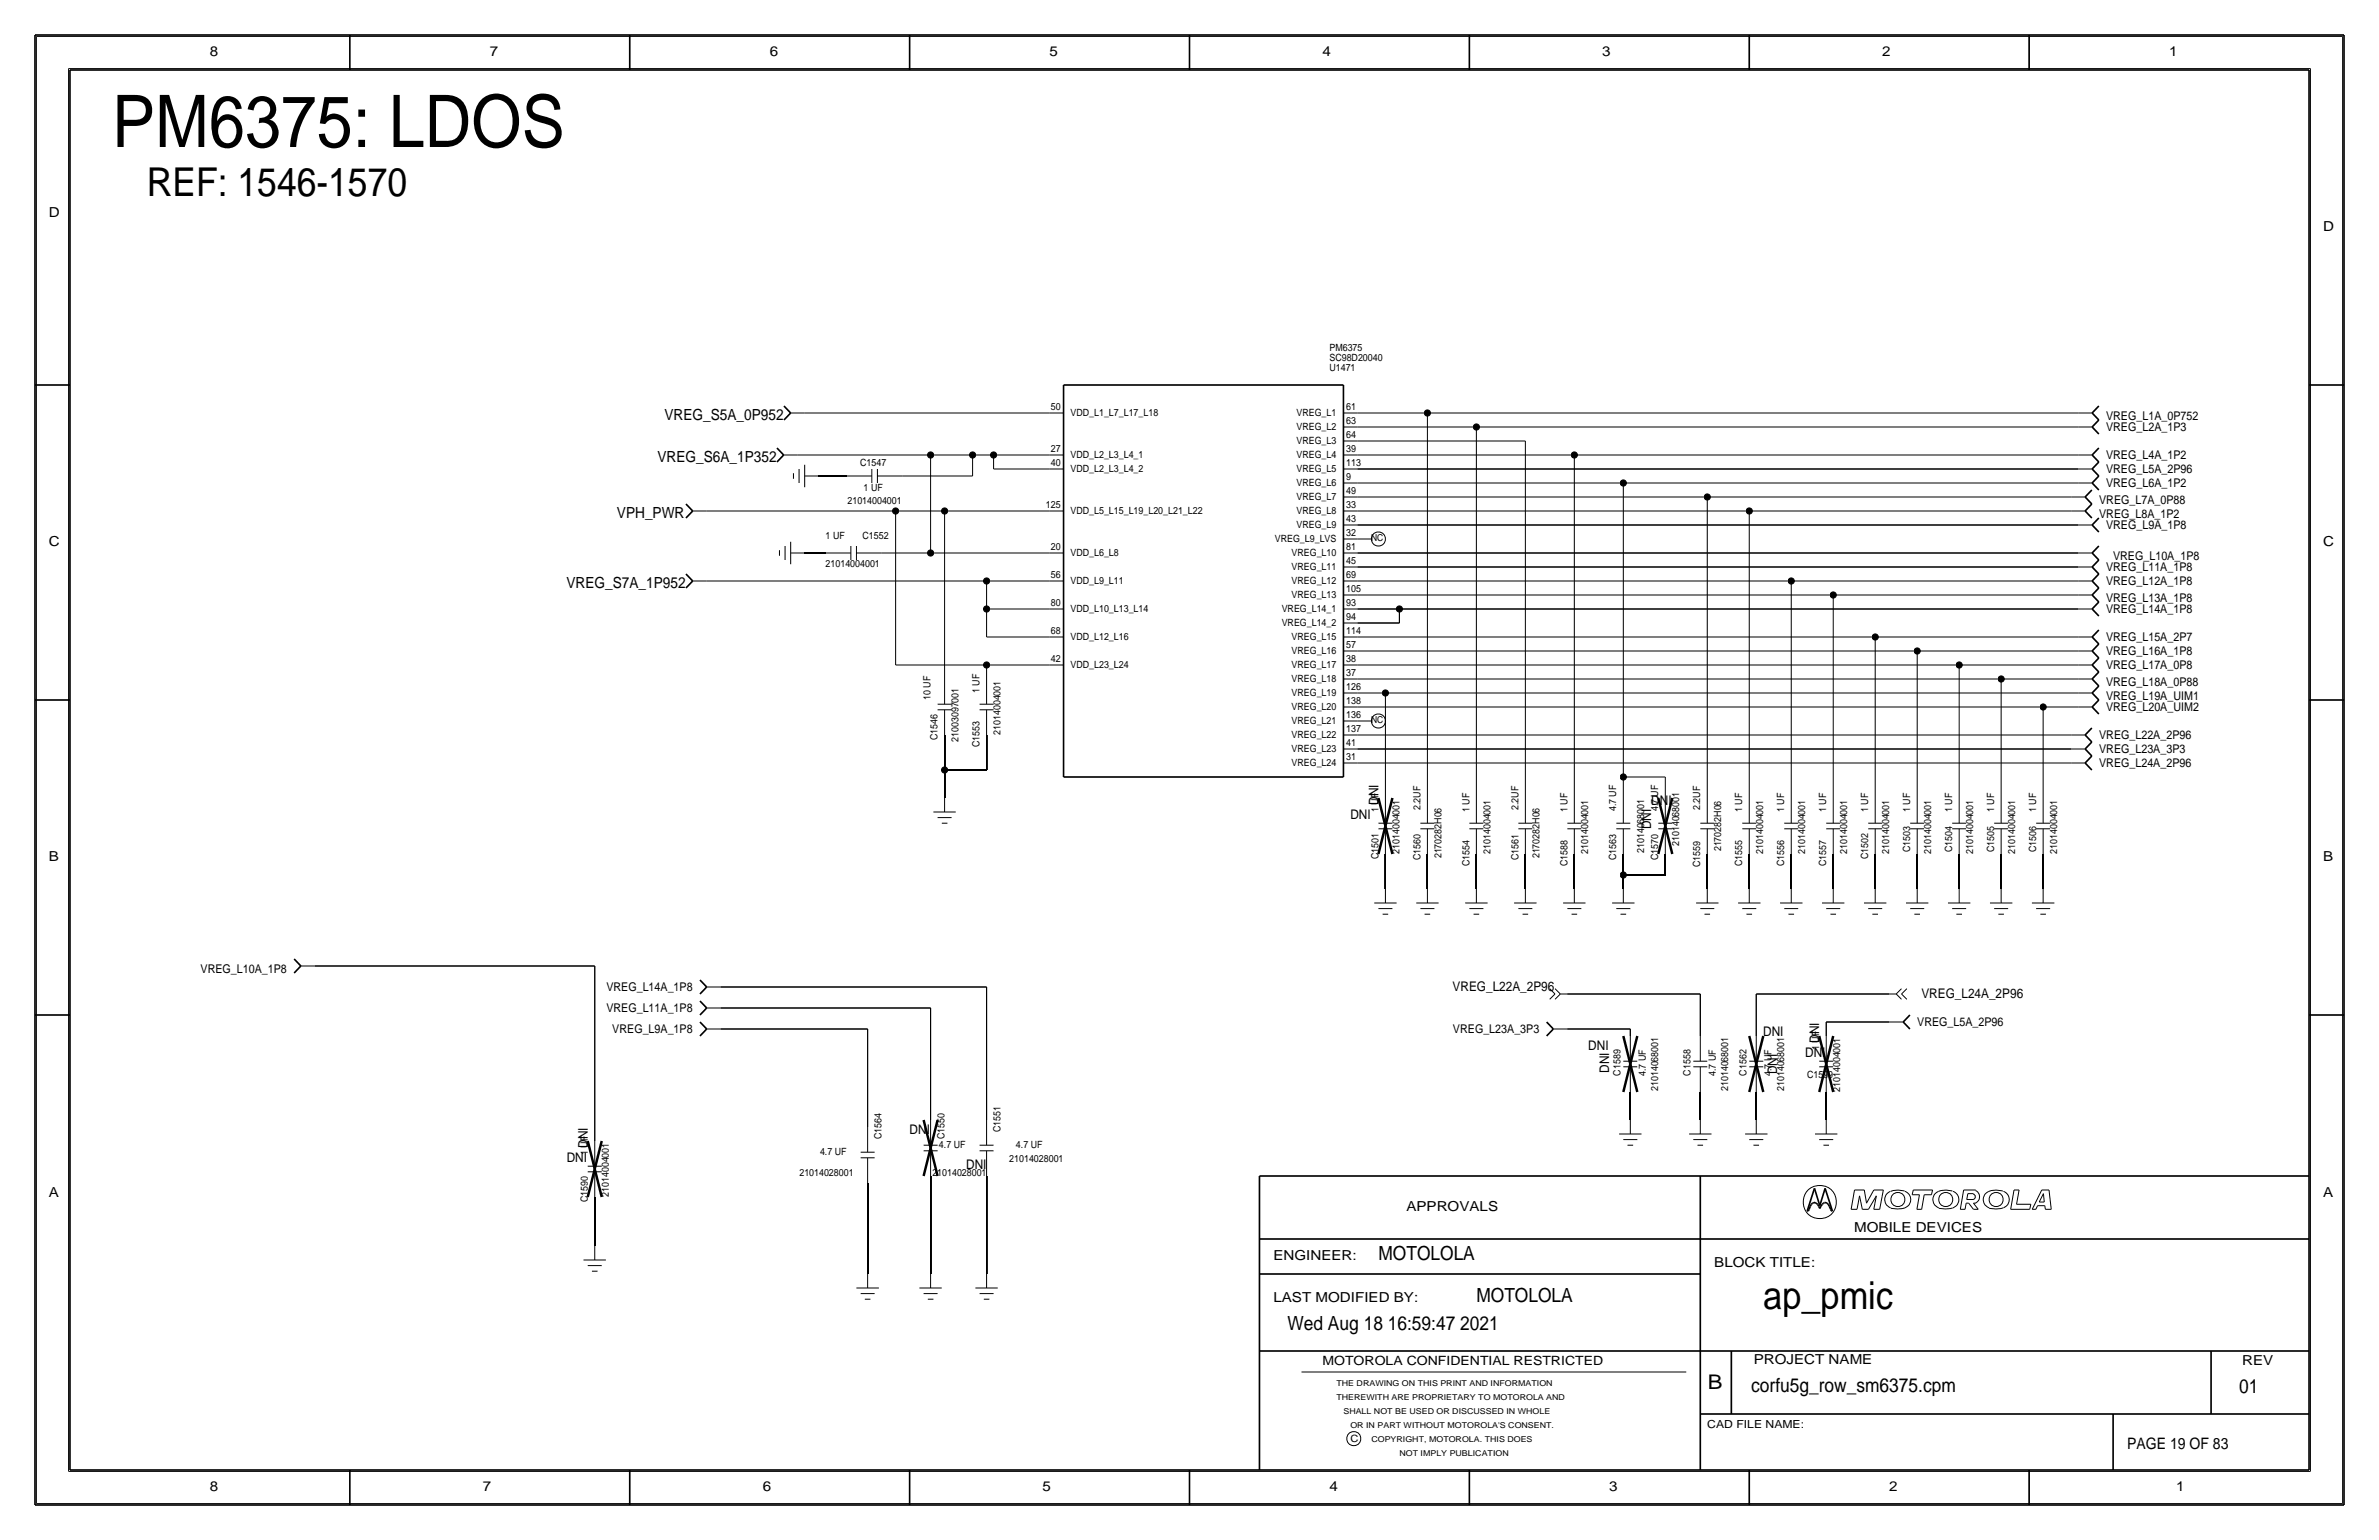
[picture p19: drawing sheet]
<svg xmlns="http://www.w3.org/2000/svg" width="432mm" height="279mm" viewBox="0 0 432 279" stroke-linecap="round" stroke-linejoin="round" font-family="sans-serif">
<defs><g id="words">
<text font-size="13.2" x="20.3" y="26.7">PM6375: LDOS</text>
<text font-size="7.2" x="26.7" y="35.6">REF: 1546-1570</text>
<text font-size="7" x="320" y="237.5">ap_pmic</text>
<text font-size="3.7" x="310" y="252.1">B</text>
<g font-size="3.5">
<text x="250.2" y="228.6">MOTOLOLA</text>
<text x="268" y="236.2">MOTOLOLA</text>
<text x="233.7" y="241.3">Wed Aug 18 16:59:47 2021</text>
<text x="317.9" y="252.6">corfu5g_row_sm6375.cpm</text>
<text x="406.4" y="252.7">01</text>
</g>
<text font-size="2.9" x="386.1" y="262.9">PAGE 19 OF 83</text>
<g font-size="2.8">
<text x="120.6" y="76.2">VREG_S5A_0P952</text>
<text x="119.3" y="83.8">VREG_S6A_1P352</text>
<text x="112" y="94">VPH_PWR</text>
<text x="102.8" y="106.7">VREG_S7A_1P952</text>
</g>
<g font-size="2.5">
<text x="38.1" y="10.2">8</text>
<text x="88.9" y="10.2">7</text>
<text x="139.7" y="10.2">6</text>
<text x="190.5" y="10.2">5</text>
<text x="240" y="10.2">4</text>
<text x="290.8" y="10.2">3</text>
<text x="341.6" y="10.2">2</text>
<text x="393.7" y="10.2">1</text>
<text x="8.9" y="39.4">D</text>
<text x="421.6" y="41.9">D</text>
<text x="8.9" y="99.1">C</text>
<text x="421.6" y="99.1">C</text>
<text x="8.9" y="156.2">B</text>
<text x="421.6" y="156.2">B</text>
<text x="8.9" y="217.2">A</text>
<text x="255.3" y="219.7">APPROVALS</text>
<text x="421.6" y="217.2">A</text>
<text x="336.5" y="223.5">MOBILE DEVICES</text>
<text x="231.1" y="228.6">ENGINEER:</text>
<text x="311.1" y="229.9">BLOCK TITLE:</text>
<text x="231.1" y="236.2">LAST MODIFIED BY:</text>
<text x="318.3" y="247.5">PROJECT NAME</text>
<text x="407" y="247.6">REV</text>
<text x="38.1" y="270.5">8</text>
<text x="87.6" y="270.5">7</text>
<text x="138.4" y="270.5">6</text>
<text x="189.2" y="270.5">5</text>
<text x="241.3" y="270.5">4</text>
<text x="292.1" y="270.5">3</text>
<text x="342.9" y="270.5">2</text>
<text x="395" y="270.5">1</text>
</g>
<g font-size="2.4">
<text x="245.1" y="148.6">DNI</text>
<text x="250.2" y="146" transform="rotate(-90 250.2 146)">DNI</text>
<text x="299.7" y="146">DNI</text>
<text x="299.7" y="150.4" transform="rotate(-90 299.7 150.4)">DNI</text>
<text x="263.7" y="179.8">VREG_L22A_2P96</text>
<text x="348.7" y="181.1">VREG_L24A_2P96</text>
<text x="288.3" y="190.5">DNI</text>
<text x="320" y="188">DNI</text>
<text x="327.7" y="191.8">DNI</text>
<text x="330.2" y="189.2" transform="rotate(-90 330.2 189.2)">DNI</text>
<text x="292.1" y="194.6" transform="rotate(-90 292.1 194.6)">DNI</text>
<text x="322.6" y="194.9" transform="rotate(-90 322.6 194.9)">DNI</text>
<text x="106.7" y="208.3" transform="rotate(-90 106.7 208.3)">DNI</text>
<text x="165.1" y="205.7">DNI</text>
<text x="102.9" y="210.8">DNI</text>
<text x="175.4" y="212.1">DNI</text>
</g>
<text font-size="2.3" x="240" y="247.6">MOTOROLA CONFIDENTIAL RESTRICTED</text>
<g font-size="2.2">
<text x="382.3" y="76.2">VREG_L1A_0P752</text>
<text x="382.3" y="78.2">VREG_L2A_1P3</text>
<text x="382.3" y="83.3">VREG_L4A_1P2</text>
<text x="382.3" y="88.4">VREG_L6A_1P2</text>
<text x="382.3" y="85.9">VREG_L5A_2P96</text>
<text x="381" y="91.4">VREG_L7A_0P88</text>
<text x="381" y="94">VREG_L8A_1P2</text>
<text x="382.3" y="96">VREG_L9A_1P8</text>
<text x="383.5" y="101.6">VREG_L10A_1P8</text>
<text x="382.3" y="106.2">VREG_L12A_1P8</text>
<text x="382.3" y="103.6">VREG_L11A_1P8</text>
<text x="382.3" y="111.3">VREG_L14A_1P8</text>
<text x="382.3" y="109.2">VREG_L13A_1P8</text>
<text x="382.3" y="116.3">VREG_L15A_2P7</text>
<text x="382.3" y="118.9">VREG_L16A_1P8</text>
<text x="382.3" y="121.4">VREG_L17A_0P8</text>
<text x="382.3" y="124.5">VREG_L18A_0P88</text>
<text x="382.3" y="127">VREG_L19A_UIM1</text>
<text x="382.3" y="129">VREG_L20A_UIM2</text>
<text x="381" y="136.7">VREG_L23A_3P3</text>
<text x="381" y="134.1">VREG_L22A_2P96</text>
<text x="381" y="139.2">VREG_L24A_2P96</text>
<text x="36.4" y="176.5">VREG_L10A_1P8</text>
<text x="110.1" y="179.8">VREG_L14A_1P8</text>
<text x="110.1" y="183.6">VREG_L11A_1P8</text>
<text x="111.1" y="187.5">VREG_L9A_1P8</text>
<text x="263.7" y="187.5">VREG_L23A_3P3</text>
<text x="348" y="186.2">VREG_L5A_2P96</text>
</g>
<text font-size="2" x="309.9" y="259.1">CAD FILE NAME:</text>
<g font-size="1.8">
<text x="241.3" y="63.7">PM6375</text>
<text x="241.3" y="65.5">SC98D20040</text>
<text x="241.3" y="67.3">U1471</text>
<text x="190.7" y="74.4">50</text>
<text x="194.3" y="75.5">VDD_L1_L7_L17_L18</text>
<text x="235.3" y="75.5">VREG_L1</text>
<text x="244.3" y="74.4">61</text>
<text x="244.3" y="77">63</text>
<text x="190.7" y="82">27</text>
<text x="194.3" y="83.2">VDD_L2_L3_L4_1</text>
<text x="235.3" y="80.6">VREG_L3</text>
<text x="235.3" y="78.1">VREG_L2</text>
<text x="235.3" y="83.2">VREG_L4</text>
<text x="244.3" y="82">39</text>
<text x="244.3" y="79.5">64</text>
<text x="156.1" y="84.6">C1547</text>
<text x="156.8" y="89.2">1 UF</text>
<text x="190.7" y="84.6">40</text>
<text x="194.3" y="85.7">VDD_L2_L3_L4_2</text>
<text x="235.3" y="85.7">VREG_L5</text>
<text x="235.3" y="88.2">VREG_L6</text>
<text x="244.3" y="87.1">9</text>
<text x="244.3" y="89.7">49</text>
<text x="244.3" y="84.6">113</text>
<text x="153.8" y="91.4">21014004001</text>
<text x="189.8" y="92.2">125</text>
<text x="194.3" y="93.3">VDD_L5_L15_L19_L20_L21_L22</text>
<text x="235.3" y="90.8">VREG_L7</text>
<text x="235.3" y="93.3">VREG_L8</text>
<text x="235.3" y="95.9">VREG_L9</text>
<text x="244.3" y="92.2">33</text>
<text x="244.3" y="94.7">43</text>
<text x="149.9" y="97.8">1 UF</text>
<text x="156.5" y="97.8">C1552</text>
<text x="190.7" y="99.8">20</text>
<text x="194.3" y="100.9">VDD_L6_L8</text>
<text x="231.4" y="98.4">VREG_L9_LVS</text>
<text x="234.4" y="100.9">VREG_L10</text>
<text x="244.3" y="97.3">32</text>
<text x="244.3" y="99.8">81</text>
<text x="149.9" y="102.9">21014004001</text>
<text x="190.7" y="104.9">56</text>
<text x="194.3" y="106">VDD_L9_L11</text>
<text x="234.4" y="106">VREG_L12</text>
<text x="234.4" y="103.5">VREG_L11</text>
<text x="244.3" y="104.9">69</text>
<text x="244.3" y="102.4">45</text>
<text x="244.3" y="107.4">105</text>
<text x="190.7" y="109.9">80</text>
<text x="194.3" y="111.1">VDD_L10_L13_L14</text>
<text x="232.6" y="113.6">VREG_L14_2</text>
<text x="232.6" y="111.1">VREG_L14_1</text>
<text x="234.4" y="108.6">VREG_L13</text>
<text x="244.3" y="110">93</text>
<text x="244.3" y="112.5">94</text>
<text x="190.7" y="115.1">68</text>
<text x="194.3" y="116.2">VDD_L12_L16</text>
<text x="234.4" y="118.7">VREG_L16</text>
<text x="234.4" y="116.2">VREG_L15</text>
<text x="244.3" y="115.1">114</text>
<text x="244.3" y="117.6">57</text>
<text x="177.8" y="125.7" transform="rotate(-90 177.8 125.7)">1 UF</text>
<text x="190.7" y="120.1">42</text>
<text x="194.3" y="121.3">VDD_L23_L24</text>
<text x="234.4" y="121.3">VREG_L17</text>
<text x="234.4" y="123.8">VREG_L18</text>
<text x="244.3" y="122.7">37</text>
<text x="244.3" y="120.1">38</text>
<text x="244.3" y="125.2">126</text>
<text x="168.9" y="127" transform="rotate(-90 168.9 127)">10 UF</text>
<text x="234.4" y="128.9">VREG_L20</text>
<text x="234.4" y="131.4">VREG_L21</text>
<text x="234.4" y="126.3">VREG_L19</text>
<text x="244.3" y="127.8">138</text>
<text x="244.3" y="130.3">136</text>
<text x="170.2" y="134.3" transform="rotate(-90 170.2 134.3)">C1546</text>
<text x="174" y="134.6" transform="rotate(-90 174 134.6)">21003097001</text>
<text x="177.8" y="135.6" transform="rotate(-90 177.8 135.6)">C1553</text>
<text x="181.6" y="133.4" transform="rotate(-90 181.6 133.4)">21014004001</text>
<text x="234.4" y="134">VREG_L22</text>
<text x="234.4" y="136.5">VREG_L23</text>
<text x="244.3" y="137.9">31</text>
<text x="244.3" y="135.4">41</text>
<text x="244.3" y="132.8">137</text>
<text x="234.4" y="139">VREG_L24</text>
<text x="250.2" y="147.3" transform="rotate(-90 250.2 147.3)">1 UF</text>
<text x="257.8" y="147" transform="rotate(-90 257.8 147)">2.2UF</text>
<text x="266.7" y="147.3" transform="rotate(-90 266.7 147.3)">1 UF</text>
<text x="275.6" y="147" transform="rotate(-90 275.6 147)">2.2UF</text>
<text x="284.5" y="147.3" transform="rotate(-90 284.5 147.3)">1 UF</text>
<text x="293.4" y="147.2" transform="rotate(-90 293.4 147.2)">4.7 UF</text>
<text x="301" y="147.2" transform="rotate(-90 301 147.2)">4.7 UF</text>
<text x="308.6" y="147" transform="rotate(-90 308.6 147)">2.2UF</text>
<text x="316.2" y="147.3" transform="rotate(-90 316.2 147.3)">1 UF</text>
<text x="323.8" y="147.3" transform="rotate(-90 323.8 147.3)">1 UF</text>
<text x="331.5" y="147.3" transform="rotate(-90 331.5 147.3)">1 UF</text>
<text x="339.1" y="147.3" transform="rotate(-90 339.1 147.3)">1 UF</text>
<text x="346.7" y="147.3" transform="rotate(-90 346.7 147.3)">1 UF</text>
<text x="354.3" y="147.3" transform="rotate(-90 354.3 147.3)">1 UF</text>
<text x="361.9" y="147.3" transform="rotate(-90 361.9 147.3)">1 UF</text>
<text x="369.6" y="147.3" transform="rotate(-90 369.6 147.3)">1 UF</text>
<text x="250.2" y="155.9" transform="rotate(-90 250.2 155.9)">C1501</text>
<text x="254" y="154.9" transform="rotate(-90 254 154.9)">21014004001</text>
<text x="261.6" y="155.7" transform="rotate(-90 261.6 155.7)">2170282H06</text>
<text x="270.5" y="154.9" transform="rotate(-90 270.5 154.9)">21014004001</text>
<text x="279.4" y="155.7" transform="rotate(-90 279.4 155.7)">2170282H06</text>
<text x="288.3" y="154.9" transform="rotate(-90 288.3 154.9)">21014004001</text>
<text x="298.4" y="154.8" transform="rotate(-90 298.4 154.8)">21014068001</text>
<text x="304.8" y="153.5" transform="rotate(-90 304.8 153.5)">21014068001</text>
<text x="312.4" y="154.5" transform="rotate(-90 312.4 154.5)">2170282H06</text>
<text x="320" y="154.9" transform="rotate(-90 320 154.9)">21014004001</text>
<text x="327.7" y="154.9" transform="rotate(-90 327.7 154.9)">21014004001</text>
<text x="335.3" y="154.9" transform="rotate(-90 335.3 154.9)">21014004001</text>
<text x="339.1" y="155.9" transform="rotate(-90 339.1 155.9)">C1502</text>
<text x="342.9" y="154.9" transform="rotate(-90 342.9 154.9)">21014004001</text>
<text x="346.7" y="154.6" transform="rotate(-90 346.7 154.6)">C1503</text>
<text x="350.5" y="154.9" transform="rotate(-90 350.5 154.9)">21014004001</text>
<text x="354.3" y="154.6" transform="rotate(-90 354.3 154.6)">C1504</text>
<text x="358.1" y="154.9" transform="rotate(-90 358.1 154.9)">21014004001</text>
<text x="362" y="154.6" transform="rotate(-90 362 154.6)">C1505</text>
<text x="365.8" y="154.9" transform="rotate(-90 365.8 154.9)">21014004001</text>
<text x="369.6" y="154.6" transform="rotate(-90 369.6 154.6)">C1506</text>
<text x="373.4" y="154.9" transform="rotate(-90 373.4 154.9)">21014004001</text>
<text x="257.8" y="156" transform="rotate(-90 257.8 156)">C1560</text>
<text x="266.7" y="157.1" transform="rotate(-90 266.7 157.1)">C1554</text>
<text x="275.6" y="156" transform="rotate(-90 275.6 156)">C1561</text>
<text x="284.5" y="157.1" transform="rotate(-90 284.5 157.1)">C1588</text>
<text x="293.4" y="156" transform="rotate(-90 293.4 156)">C1563</text>
<text x="301" y="156" transform="rotate(-90 301 156)">C1570</text>
<text x="308.6" y="157.3" transform="rotate(-90 308.6 157.3)">C1559</text>
<text x="316.2" y="157.1" transform="rotate(-90 316.2 157.1)">C1555</text>
<text x="323.9" y="157.1" transform="rotate(-90 323.9 157.1)">C1556</text>
<text x="331.5" y="157.1" transform="rotate(-90 331.5 157.1)">C1557</text>
<text x="330.2" y="190.5" transform="rotate(-90 330.2 190.5)">1 UF</text>
<text x="294.1" y="195.2" transform="rotate(-90 294.1 195.2)">C1589</text>
<text x="298.7" y="195.2" transform="rotate(-90 298.7 195.2)">4.7 UF</text>
<text x="301" y="198" transform="rotate(-90 301 198)">21014068001</text>
<text x="306.8" y="195.2" transform="rotate(-90 306.8 195.2)">C1558</text>
<text x="311.4" y="195.2" transform="rotate(-90 311.4 195.2)">4.7 UF</text>
<text x="313.7" y="198" transform="rotate(-90 313.7 198)">21014068001</text>
<text x="317" y="195.2" transform="rotate(-90 317 195.2)">C1562</text>
<text x="321.6" y="195.2" transform="rotate(-90 321.6 195.2)">4.7 UF</text>
<text x="323.9" y="198" transform="rotate(-90 323.9 198)">21014068001</text>
<text x="328" y="195.6">C1599</text>
<text x="334" y="198.1" transform="rotate(-90 334 198.1)">21014004001</text>
<text x="106.7" y="209.5" transform="rotate(-90 106.7 209.5)">1 UF</text>
<text x="148.8" y="209.6">4.7 UF</text>
<text x="160" y="206.7" transform="rotate(-90 160 206.7)">C1564</text>
<text x="170.4" y="208.3">4.7 UF</text>
<text x="171.4" y="206.7" transform="rotate(-90 171.4 206.7)">C1550</text>
<text x="181.6" y="205.4" transform="rotate(-90 181.6 205.4)">C1551</text>
<text x="184.4" y="208.3">4.7 UF</text>
<text x="145.1" y="213.4">21014028001</text>
<text x="169.2" y="213.4">21014028001</text>
<text x="183.2" y="210.8">21014028001</text>
<text x="106.7" y="218.1" transform="rotate(-90 106.7 218.1)">C1590</text>
<text x="110.5" y="217.2" transform="rotate(-90 110.5 217.2)">21014004001</text>
<text x="245.1" y="261.6">C</text>
</g>
<g font-size="1.7">
<text x="248.9" y="98.2">NC</text>
<text x="248.9" y="131.2">NC</text>
</g>
<g font-size="1.5">
<text x="242.6" y="251.5">THE DRAWING ON THIS PRINT AND INFORMATION</text>
<text x="242.6" y="254">THEREWITH ARE PROPRIETARY TO MOTOROLA AND</text>
<text x="243.8" y="256.5">SHALL NOT BE USED OR DISCUSSED IN WHOLE</text>
<text x="245.1" y="259.1">OR IN PART WITHOUT MOTOROLA'S CONSENT.</text>
<text x="248.9" y="261.6">COPYRIGHT, MOTOROLA. THIS DOES</text>
<text x="254" y="264.2">NOT IMPLY PUBLICATION</text>
</g>
</g></defs>
<!-- layer: Nets -->
<g fill="none" stroke="#000" stroke-width=".18">
<path d="M146 74.9h44.5zM246.4 77.5h21.6zM246.4 74.9h12.7zM259.1 74.9h118.1zM259.1 74.9v69.9zM268 77.5v67.3zM268 77.5h109.2zM128.3 92.7h34.3zM144.8 82.5h24.1zM148.6 86.4h5.1zM162.6 92.7v28zM162.6 92.7h8.8z"/>
<path d="M163.8 86.4h12.7zM168.9 82.5v17.8zM168.9 82.5h7.6zM171.4 92.7v30.5zM171.4 92.7h19.1zM176.5 82.5v3.9zM176.5 82.5h3.8zM180.3 85.1h10.2zM180.3 82.5h10.2zM180.3 82.6v2.5zM246.4 85.1h130.8zM246.4 80h30.5z"/>
<path d="M246.4 82.5h39.4zM246.4 90.2h63.5zM246.4 92.7h71.1zM246.4 95.2h130.8zM246.4 87.6h48.2zM276.9 80v64.8zM285.7 82.5h91.5zM285.8 82.6v62.2zM294.6 87.6h82.6zM294.6 87.6v53.4zM309.9 90.2v54.6zM309.9 90.2h66z"/>
<path d="M317.5 92.7v52.1zM317.5 92.7h58.4zM128.3 105.4h50.8zM146 100.3h3.9zM160 100.3h8.9zM168.9 100.3h21.6zM179.1 115.6h11.4zM179.1 105.4h11.4zM179.1 110.5h11.4zM179.1 110.5v5.1zM179.1 105.4v5.1zM246.4 100.3h130.8z"/>
<path d="M246.4 115.6h94zM246.4 102.9h130.8zM246.4 105.4h78.7zM246.4 107.9h86.3zM246.4 118.1h101.6zM246.4 110.5h7.6zM246.4 113h7.6zM254 110.5h123.2zM254 110.5v2.5zM325.1 105.4v39.4zM325.1 105.4h52.1zM332.7 107.9v36.9z"/>
<path d="M332.7 107.9h44.5zM340.4 115.6h36.8zM340.4 115.6v29.2zM348 118.1v26.7zM348 118.1h29.2zM162.6 120.7h16.5zM171.4 139.7v5.1zM171.4 133.3v6.4zM171.5 139.7h7.6zM179.1 120.7h11.4zM179.1 133.3v6.4zM179.1 120.7v2.5z"/>
<path d="M246.4 135.9h129.5zM246.4 125.7h5.1zM246.4 120.7h109.2zM246.4 123.2h116.8zM246.4 128.3h124.4zM246.4 133.3h129.5zM246.4 138.4h129.5zM251.5 125.7h125.7zM251.5 125.7v19.1zM355.6 120.6v24.2zM355.6 120.7h21.6zM363.2 123.2v21.6z"/>
<path d="M363.2 123.2h14zM370.8 128.3v16.5zM370.8 128.3h6.4zM251.5 154.9v6.4zM259.1 154.9v6.4zM268 154.9v6.4zM276.9 154.9v6.4zM285.8 154.9v6.4zM294.6 158.8h7.7zM294.6 141h7.7zM294.6 158.8v2.5zM294.6 154.9v3.9z"/>
<path d="M294.6 141v3.8zM302.3 154.9v3.9zM302.3 141v3.8zM309.9 154.9v6.4zM317.5 154.9v6.4zM325.1 154.9v6.4zM332.7 154.9v6.4zM340.4 154.9v6.4zM348 154.9v6.4zM355.6 154.9v6.4zM363.2 154.9v6.4zM370.8 154.9v6.4z"/>
<path d="M57.1 175.3h50.8zM107.9 175.3v31.7zM130.8 179.1h48.3zM179.1 179.1v24.1zM130.8 186.7h26.7zM130.8 182.9h38.1zM157.5 186.7v17.8zM168.9 182.9v20.3zM284.5 180.3h24.1zM284.5 186.7h11.4zM295.9 198.1v5.1zM295.9 186.7v1.3z"/>
<path d="M308.6 198.1v5.1zM308.6 180.3v7.7zM318.8 198.1v5.1zM318.8 180.3v7.7zM318.8 180.3h24.1zM331.5 198.1v5.1zM331.5 185.4v2.6zM331.5 185.4h11.4zM107.9 217.2v8.9zM157.5 214.6v16.5zM168.9 213.4v17.7zM179.1 213.4v17.7z"/>
</g>
<g fill="#000" stroke="#000" stroke-width=".18">
<circle cx="259.1" cy="74.9" r=".56"/>
<circle cx="268" cy="77.5" r=".56"/>
<circle cx="162.6" cy="92.7" r=".56"/>
<circle cx="168.9" cy="82.5" r=".56"/>
<circle cx="171.4" cy="92.7" r=".56"/>
<circle cx="176.5" cy="82.5" r=".56"/>
<circle cx="180.3" cy="82.5" r=".56"/>
<circle cx="285.8" cy="82.5" r=".56"/>
<circle cx="294.6" cy="87.6" r=".56"/>
<circle cx="309.9" cy="90.2" r=".56"/>
<circle cx="317.5" cy="92.7" r=".56"/>
<circle cx="168.9" cy="100.3" r=".56"/>
<circle cx="179.1" cy="110.5" r=".56"/>
<circle cx="179.1" cy="105.4" r=".56"/>
<circle cx="254" cy="110.5" r=".56"/>
<circle cx="325.1" cy="105.4" r=".56"/>
<circle cx="332.7" cy="107.9" r=".56"/>
<circle cx="340.4" cy="115.6" r=".56"/>
<circle cx="348" cy="118.1" r=".56"/>
<circle cx="171.4" cy="139.7" r=".56"/>
<circle cx="179.1" cy="120.6" r=".56"/>
<circle cx="251.5" cy="125.7" r=".56"/>
<circle cx="355.6" cy="120.6" r=".56"/>
<circle cx="363.2" cy="123.2" r=".56"/>
<circle cx="370.8" cy="128.3" r=".56"/>
<circle cx="294.6" cy="158.7" r=".56"/>
<circle cx="294.6" cy="141" r=".56"/>
</g>
<!-- layer: Components -->
<g fill="none" stroke="#000" stroke-width=".18">
<path d="M143.5 74.9h2.5zM190.5 74.9h2.5zM243.8 77.5h2.6zM243.8 74.9h2.6zM377.2 77.5h2.5zM377.2 74.9h2.5zM125.7 92.7h2.6zM141.5 99.8v1zM142.2 82.5h2.6zM142.5 99.1v2.5zM143.5 98.3v4.1zM144 85.9v1z"/>
<path d="M145 85.1v2.5zM146 86.4h2.6zM146 84.3v4.1zM153.7 86.4h4.5zM154.4 99.1v2.5zM155.4 99.1v2.5zM158.2 85.1v2.5zM159.3 86.4h4.5zM159.3 85.1v2.5zM190.5 92.7h2.5zM190.5 85.1h2.5zM190.5 82.5h2.5z"/>
<path d="M243.8 85.1h2.6zM243.8 80h2.6zM243.8 90.2h2.6zM243.8 95.2h2.6zM243.8 82.5h2.6zM243.8 92.7h2.6zM243.8 97.8h2.6zM243.8 87.6h2.6zM246.4 97.8h2.5zM375.9 92.7h2.6zM375.9 90.2h2.6zM377.2 87.6h2.5z"/>
<path d="M377.2 95.2h2.5zM377.2 85.1h2.5zM377.2 82.5h2.5zM125.7 105.4h2.6zM143.5 100.3h2.5zM149.9 100.3h4.5zM155.4 100.3h4.6zM190.5 110.5h2.5zM190.5 115.6h2.5zM190.5 105.4h2.5zM190.5 100.3h2.5zM243.8 115.6h2.6z"/>
<path d="M243.8 107.9h2.6zM243.8 113h2.6zM243.8 110.5h2.6zM243.8 100.3h2.6zM243.8 105.4h2.6zM243.8 118.1h2.6zM243.8 102.9h2.6zM377.2 115.6h2.5zM377.2 118.1h2.5zM377.2 110.5h2.5zM377.2 107.9h2.5zM377.2 105.4h2.5z"/>
<path d="M377.2 102.9h2.5zM377.2 100.3h2.5zM170.2 128.8h2.5zM170.2 127.8h2.5zM171.4 128.8v4.5zM171.4 123.2v4.6zM177.8 127.8h2.5zM177.8 128.8h2.5zM179.1 128.8v4.5zM179.1 123.2v4.6zM190.5 120.7h2.5zM243.8 128.3h2.6z"/>
<path d="M243.8 133.3h2.6zM243.8 130.8h2.6zM243.8 125.7h2.6zM243.8 135.9h2.6zM243.8 120.7h2.6zM243.8 123.2h2.6zM243.8 138.4h2.6zM246.4 130.8h2.5zM375.9 135.9h2.6zM375.9 138.4h2.6zM375.9 133.3h2.6zM377.2 128.3h2.5z"/>
<path d="M377.2 125.7h2.5zM377.2 123.2h2.5zM377.2 120.7h2.5zM169.4 147.3h4.1zM170.2 148.3h2.5zM170.9 149.4h1.1zM171.4 144.8v2.5zM250.2 149.4h2.5zM250.2 150.4h2.5zM251.5 150.4v4.5zM251.5 144.8v4.6zM257.8 150.4h2.5z"/>
<path d="M257.8 149.4h2.5zM259.1 150.4v4.5zM259.1 144.8v4.6zM266.7 149.4h2.5zM266.7 150.4h2.5zM268 150.4v4.5zM268 144.8v4.6zM275.6 150.4h2.5zM275.6 149.4h2.5zM276.9 150.4v4.5zM276.9 144.8v4.6zM284.5 150.4h2.5z"/>
<path d="M284.5 149.4h2.5zM285.8 150.4v4.5zM285.8 144.8v4.6zM293.4 150.4h2.5zM293.4 149.4h2.5zM294.6 150.4v4.5zM294.6 144.8v4.6zM301 150.4h2.5zM301 149.4h2.5zM302.3 150.4v4.5zM302.3 144.8v4.6zM308.6 150.4h2.5z"/>
<path d="M308.6 149.4h2.5zM309.9 150.4v4.5zM309.9 144.8v4.6zM316.2 150.4h2.6zM316.2 149.4h2.6zM317.5 150.4v4.5zM317.5 144.8v4.6zM323.8 149.4h2.6zM323.9 150.4h2.5zM325.1 150.4v4.5zM325.1 144.8v4.6zM331.5 149.4h2.5z"/>
<path d="M331.5 150.4h2.5zM332.7 150.4v4.5zM332.7 144.8v4.6zM339.1 149.4h2.5zM339.1 150.4h2.5zM340.4 150.4v4.5zM340.4 144.8v4.6zM346.7 149.4h2.5zM346.7 150.4h2.5zM348 150.4v4.5zM348 144.8v4.6zM354.3 150.4h2.6z"/>
<path d="M354.3 149.4h2.6zM355.6 150.4v4.5zM355.6 144.8v4.6zM361.9 150.4h2.6zM361.9 149.4h2.6zM363.2 150.4v4.5zM363.2 144.8v4.6zM369.6 149.4h2.5zM369.6 150.4h2.5zM370.8 150.4v4.5zM370.8 144.8v4.6zM54.6 175.3h2.5z"/>
<path d="M128.3 179.1h2.5zM249.4 163.8h4.1zM250.2 164.8h2.5zM251 165.9h1zM251.5 161.3v2.5zM257 163.8h4.1zM257.8 164.8h2.5zM258.6 165.9h1zM259.1 161.3v2.5zM265.9 163.8h4.1zM266.7 164.8h2.5zM267.5 165.9h1z"/>
<path d="M268 161.3v2.5zM274.8 163.8h4.1zM275.6 164.8h2.5zM276.4 165.9h1zM276.9 161.3v2.5zM281.3 179.4l.9 .9zM282.2 179.4l1 .9zM283.7 163.8h4.1zM284.5 164.8h2.5zM285.2 165.9h1.1zM285.8 161.3v2.5zM292.6 163.8h4.1z"/>
<path d="M293.4 164.8h2.5zM294.1 165.9h1zM294.6 161.3v2.5zM307.8 163.8h4.1zM308.6 164.8h2.5zM309.4 165.9h1zM309.9 161.3v2.5zM315.5 163.8h4zM316.2 164.8h2.6zM317 165.9h1zM317.5 161.3v2.5zM323.1 163.8h4.1z"/>
<path d="M323.9 164.8h2.5zM324.6 165.9h1zM325.1 161.3v2.5zM330.7 163.8h4.1zM331.5 164.8h2.5zM332.2 165.9h1zM332.7 161.3v2.5zM338.3 163.8h4.1zM339.1 164.8h2.5zM339.9 165.9h1zM340.4 161.3v2.5zM345.1 179.4l-.9 .9z"/>
<path d="M345.9 163.8h4.1zM346.1 179.4l-1 .9zM346.7 164.8h2.5zM347.5 165.9h1zM348 161.3v2.5zM353.6 163.8h4zM354.3 164.8h2.6zM355.1 165.9h1zM355.6 161.3v2.5zM361.2 163.8h4.1zM361.9 164.8h2.6zM362.7 165.9h1z"/>
<path d="M363.2 161.3v2.5zM368.8 163.8h4.1zM369.6 164.8h2.5zM370.3 165.9h1zM370.8 161.3v2.5zM128.3 186.7h2.5zM128.3 182.9h2.5zM281.3 181.3l.9-1zM281.9 186.7h2.6zM283.2 180.3l-1 1zM283.2 180.3h1.3zM294.6 193.5h2.6z"/>
<path d="M294.6 192.5h2.6zM295.9 193.5v4.6zM295.9 188v4.5zM307.3 193.5h2.6zM307.3 192.5h2.6zM308.6 193.5v4.6zM308.6 188v4.5zM317.5 193.5h2.5zM317.5 192.5h2.5zM318.8 193.5v4.6zM318.8 188v4.5zM330.2 192.5h2.5z"/>
<path d="M330.2 193.5h2.5zM331.5 193.5v4.6zM331.5 188v4.5zM342.9 180.3h1.3zM342.9 185.4h2.5zM344.2 180.3l.9 1zM345.1 180.3l1 1zM106.7 211.6h2.5zM106.7 212.6h2.5zM107.9 212.6v4.6zM107.9 207v4.6zM156.2 209h2.5z"/>
<path d="M156.2 210.1h2.5zM157.5 210.1v4.5zM157.5 204.5v4.5zM167.6 208.8h2.6zM167.6 207.8h2.6zM168.9 208.8v4.6zM168.9 203.2v4.6zM177.8 207.8h2.5zM177.8 208.8h2.5zM179.1 208.8v4.6zM179.1 203.2v4.6zM293.9 205.7h4z"/>
<path d="M294.6 206.8h2.6zM295.4 207.8h1zM295.9 203.2v2.5zM306.6 205.7h4zM307.3 206.8h2.6zM308.1 207.8h1zM308.6 203.2v2.5zM316.7 205.7h4.1zM317.5 206.8h2.5zM318.3 207.8h1zM318.8 203.2v2.5zM329.4 205.7h4.1z"/>
<path d="M330.2 206.8h2.5zM331 207.8h1zM331.5 203.2v2.5zM105.9 228.6h4.1zM106.7 229.6h2.5zM107.4 230.6h1.1zM107.9 226.1v2.5zM155.4 233.7h4.1zM156.2 234.7h2.5zM157 235.7h1zM157.5 231.1v2.6zM166.9 233.7h4z"/>
<path d="M167.6 234.7h2.6zM168.4 235.7h1zM168.9 231.1v2.6zM177 233.7h4.1zM177.8 234.7h2.5zM178.6 235.7h1zM179.1 231.1v2.6z"/>
<circle cx="250.2" cy="97.8" r="1.28"/>
<circle cx="250.2" cy="130.8" r="1.28"/>
</g>
<g fill="none" stroke="#000" stroke-width=".3">
<path d="M142.3 73.7l1.2 1.2zM143.5 74.9l-1.2 1.3zM193 69.8h50.8zM193 69.8v71.2zM243.8 69.8v71.2zM379.7 77.5l1.3 1.2zM379.7 74.9l1.3 1.3zM380.9 76.2l-1.2 1.3zM380.9 73.7l-1.2 1.2zM124.5 91.4l1.2 1.3zM125.7 92.7l-1.2 1.3zM141 81.3l1.2 1.2z"/>
<path d="M142.2 82.5l-1.2 1.3zM378.5 92.7l1.2 1.3zM378.5 90.2l1.2 1.2zM379.7 91.4l-1.2 1.3zM379.7 88.9l-1.2 1.3zM379.7 87.6l1.3 1.3zM379.7 95.2l1.3 1.3zM379.7 85.1l1.3 1.3zM379.7 82.5l1.3 1.3zM380.9 86.4l-1.2 1.2zM380.9 99.1l-1.2 1.2zM380.9 94l-1.2 1.2z"/>
<path d="M380.9 83.8l-1.2 1.3zM380.9 81.3l-1.2 1.2zM124.5 104.1l1.2 1.3zM125.7 105.4l-1.2 1.3zM379.7 115.6l1.3 1.2zM379.7 118.1l1.3 1.3zM379.7 110.5l1.3 1.3zM379.7 108l1.3 1.2zM379.7 105.4l1.3 1.3zM379.7 102.9l1.3 1.2zM379.7 100.3l1.3 1.3zM380.9 114.3l-1.2 1.3z"/>
<path d="M380.9 116.8l-1.2 1.3zM380.9 119.4l-1.2 1.3zM380.9 109.2l-1.2 1.3zM380.9 106.7l-1.2 1.2zM380.9 104.1l-1.2 1.3zM380.9 101.6l-1.2 1.3zM378.5 135.9l1.2 1.3zM378.5 138.4l1.2 1.3zM378.5 133.4l1.2 1.2zM379.7 134.6l-1.2 1.3zM379.7 137.2l-1.2 1.2zM379.7 132.1l-1.2 1.2z"/>
<path d="M379.7 128.3l1.3 1.2zM379.7 125.7l1.3 1.3zM379.7 123.2l1.3 1.3zM379.7 120.7l1.3 1.2zM380.9 127l-1.2 1.3zM380.9 124.5l-1.2 1.2zM380.9 121.9l-1.2 1.3zM193 141h50.8zM53.4 174l1.2 1.3zM54.6 175.3l-1.2 1.2zM127.1 177.8l1.2 1.3zM128.3 179.1l-1.2 1.2z"/>
<path d="M127.1 185.4l1.2 1.3zM127.1 181.6l1.2 1.3zM128.3 186.7l-1.2 1.3zM128.3 182.9l-1.2 1.2zM280.7 185.4l1.2 1.3zM281.9 186.7l-1.2 1.3zM345.4 185.4l1.3 1.3zM346.7 184.2l-1.3 1.2z"/>
</g>
<g fill="none" stroke="#000" stroke-width=".45">
<path d="M250.2 144.8l2.5 10.1zM252.7 144.8l-2.5 10.1zM301 144.8l2.5 10.1zM303.5 144.8l-2.5 10.1zM294.6 188l2.6 10.1zM297.2 188l-2.6 10.1zM317.5 188l2.5 10.1zM320 188l-2.5 10.1zM330.2 188l2.5 10.1zM332.7 188l-2.5 10.1zM106.7 207l2.5 10.2zM109.2 207l-2.5 10.2z"/>
<path d="M167.6 203.2l2.6 10.2zM170.2 203.2l-2.6 10.2z"/>
</g>
<!-- layer: Page Border and Title Block -->
<g fill="none" stroke="#000" stroke-width=".3">
<path d="M6.3 6.4v266.7zM6.4 6.4h419zM12.7 12.7h406.4zM12.7 12.7v254zM63.5 6.4v6.3zM114.3 6.4v6.3zM165.1 6.4v6.3zM215.9 6.3v6.4zM266.7 6.4v6.3zM317.5 6.4v6.3zM368.3 6.4v6.3zM419.1 12.7v254z"/>
<path d="M425.4 6.4v266.7zM6.3 69.8h6.4zM419.1 69.8h6.3zM6.3 127h6.4zM419.1 127h6.3zM6.3 184.1h6.4zM419.1 184.1h6.3zM228.6 213.4v53.3zM228.6 213.4h190.5zM308.6 213.4v53.3zM328 219.7h.2zM328.4 219.4l-.2 .3z"/>
<path d="M328.6 218.8l-.2 .6zM328.8 218.5l-.2 .3zM329 218.3l.2-.1zM329 218.3l-.2 .2zM329.2 218.2h.2zM329.3 215.6l-1.3 4.1zM329.3 215.6l1 3.1zM329.4 218.2l.2 .1zM329.6 218.3l.3 .2zM329.9 218.5l.2 .3zM330.1 218.8l.2 .5zM330.5 218.8l-.2 .5z"/>
<path d="M330.8 218.5l-.3 .3zM331 218.3l-.2 .2zM331 218.3l.2-.1zM331.2 218.2h.2zM331.3 215.6l1.3 4.1zM331.3 215.6l-1 3.1zM331.4 218.2l.2 .1zM331.6 218.3l.2 .2zM331.8 218.5l.2 .3zM332 218.8l.3 .6zM332.3 219.4l.1 .3zM332.4 219.7h.2z"/>
<path d="M228.6 231.1h80zM228.6 224.8h190.5zM228.6 245.1h190.5zM308.6 256.5h110.5zM314.2 245.1v11.4zM383.5 256.5v10.2zM401.3 245.1v11.4zM6.4 273h419zM12.7 266.7h406.4zM63.5 266.7v6.4zM114.3 266.7v6.4zM165.1 266.7v6.4z"/>
<path d="M215.9 266.7v6.3zM266.7 266.7v6.4zM317.5 266.7v6.4zM368.3 266.7v6.4z"/>
</g>
<g fill="none" stroke="#000" stroke-width=".18">
<path d="M6.6 6.6h418.6zM6.6 6.6v266.2zM12.4 12.4v254.6zM12.4 12.4h407zM419.4 12.4v254.6zM425.2 6.6v266.2zM336 219.4h1.1zM336.6 215.9h1.8zM336.6 215.9l-.6 3.5zM337.5 217l-.4 2.4zM337.5 217l.5 2.4zM338 219.4h1.1z"/>
<path d="M338.4 215.9l.4 2.4zM340.1 219.4h1.1zM340.1 215.9h1.7zM340.1 215.9l-1.3 2.4zM340.6 217l-1.5 2.4zM340.6 217l-.5 2.4zM341.8 215.9l-.6 3.5zM343.1 216.2a1.6 1.6 0 0 0-1 1.5 1.6 1.6 0 0 0 1.1 1.5M345.7 216.1h-.2a4 4 0 0 0-2.3 .1M345.7 216.2a1.59 1.59 0 0 1 1.1 1.5 1.59 1.59 0 0 1-1.1 1.5 5.1 5.1 0 0 1-2.5 0M347.1 216.8h1.3zM347.3 215.9l-.2 .9z"/>
<path d="M347.3 215.9h3.5zM347.9 219.4h.9zM348.4 216.8l-.5 2.6zM349.2 216.8l-.4 2.6zM349.2 216.8h1.4zM350.8 215.9l-.2 .9zM354.4 216.1a3.1 3.1 0 0 0-3.3 .7 1.62 1.62 0 0 0 .8 2.4M354.4 219.2a5.1 5.1 0 0 1-2.5 0M354.5 216.2a1.59 1.59 0 0 1 1 1.5 1.59 1.59 0 0 1-1 1.5M355.8 219.4h.9zM356.4 215.9h2.2zM356.4 215.9l-.6 3.5z"/>
<path d="M356.9 218.3l-.2 1.1zM356.9 218.3h.4zM357 217.6h1.2zM357.2 216.6l-.2 1zM357.2 216.6h1zM357.3 218.3l.9 1.1zM358.1 216.7a.5 .5 0 0 1 .4 .4 .5 .5 0 0 1-.4 .5M358.2 218.3l.9 1.1zM358.2 218.3h.4zM358.2 219.4h.9zM358.5 216a1.24 1.24 0 0 1 .8 1.1 1.24 1.24 0 0 1-.8 1.2M363.5 216.1a3.1 3.1 0 0 0-3.3 .7 1.62 1.62 0 0 0 .8 2.4"/>
<path d="M363.6 219.2a5.1 5.1 0 0 1-2.6 0M363.6 216.2a1.59 1.59 0 0 1 1.1 1.5 1.59 1.59 0 0 1-1.1 1.5M364.9 219.4h3.5zM365.6 215.9l-.7 3.5zM365.6 215.9h.9zM366 218.5h2.6zM366.5 215.9l-.5 2.6zM368.6 218.5l-.2 .9zM368.9 219.4h.6zM369.8 218.7h1.3zM369.8 218.7l-.3 .7zM370.1 218.1h.9z"/>
<path d="M370.6 215.9l-1.7 3.5zM370.6 215.9h1.3zM370.9 216.6l-.8 1.5zM370.9 216.6l.1 1.5zM371.1 218.7l.1 .7zM371.2 219.4h1.1zM371.9 215.9l.4 3.5zM236.2 248.9h69.9zM6.6 272.8h418.6zM12.4 267h407z"/>
<circle cx="330.3" cy="218.1" r="3"/>
<circle cx="344.5" cy="217.6" r="1.28"/>
<circle cx="353.2" cy="217.6" r="1.28"/>
<circle cx="362.3" cy="217.6" r="1.28"/>
<circle cx="245.7" cy="261" r="1.28"/>
</g>
<use href="#words"/>
</svg>
